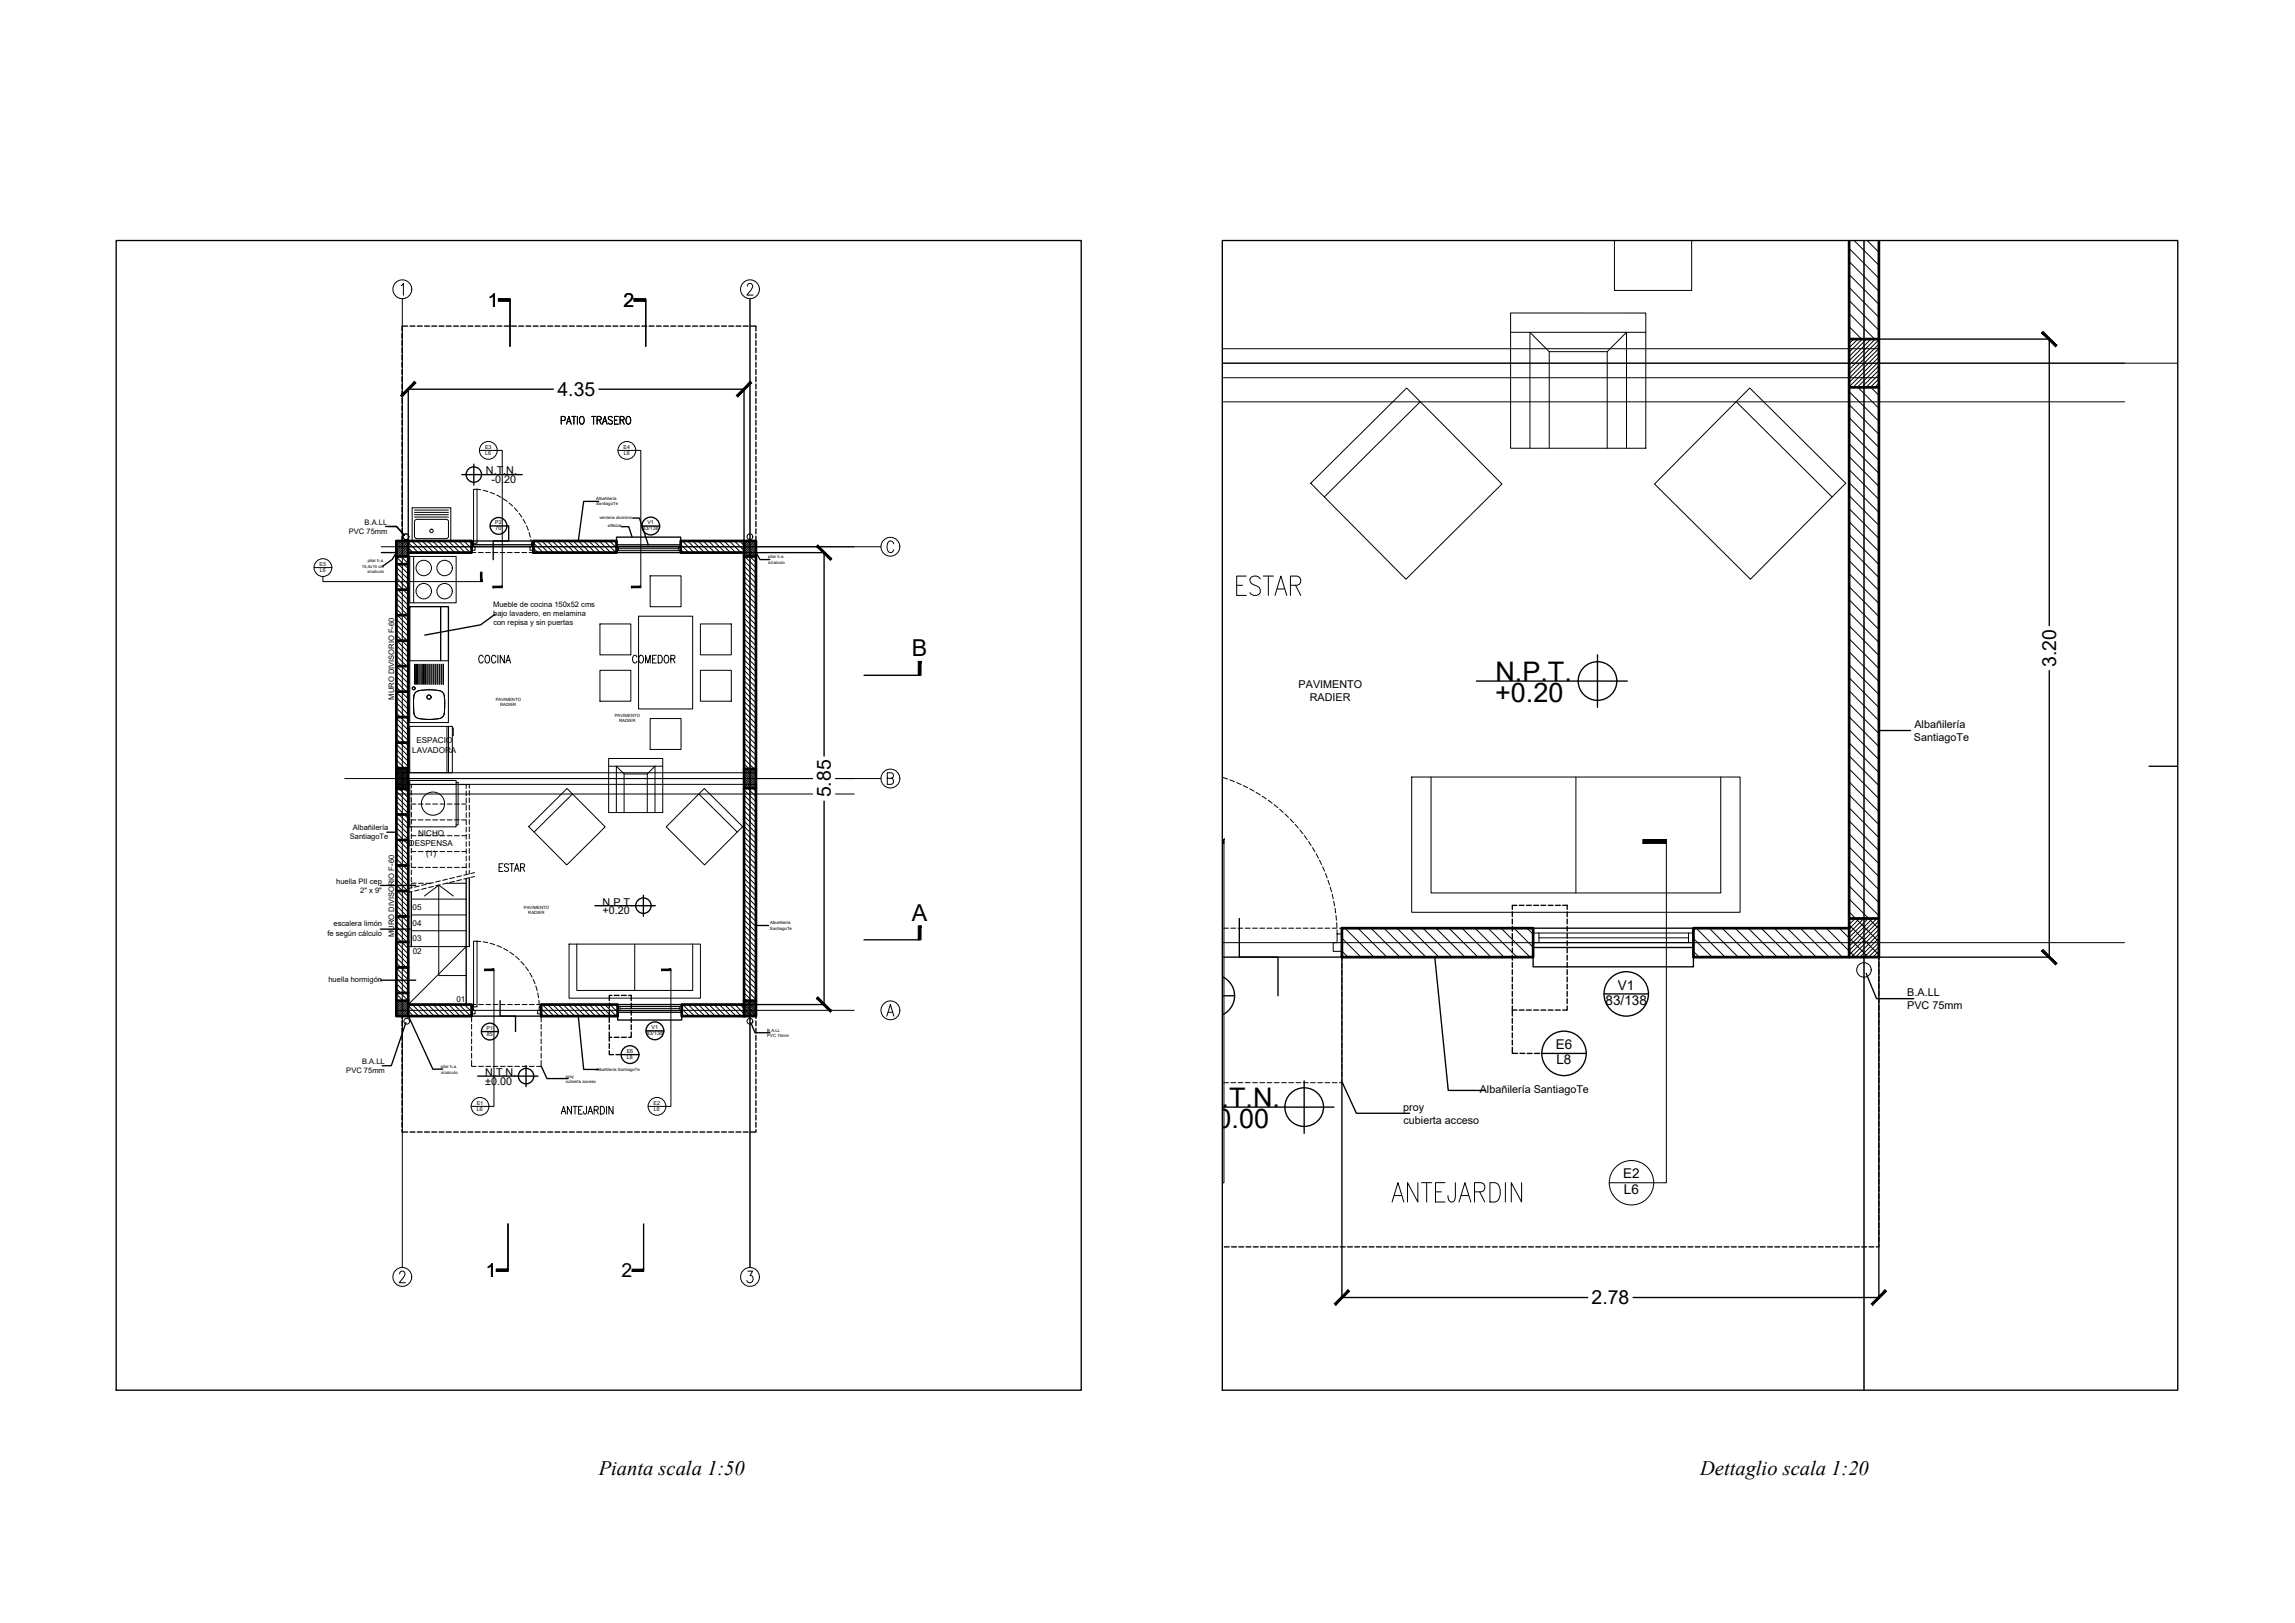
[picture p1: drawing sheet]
<svg xmlns="http://www.w3.org/2000/svg" width="594mm" height="420mm" viewBox="0 0 594 420" stroke-linecap="round" stroke-linejoin="round" font-family="sans-serif">
<defs><g id="words">
<text font-size="9.3" x="359.1" y="312.6">ANTEJARDIN</text>
<text font-size="8.8" x="318.9" y="155.2">ESTAR</text>
<g font-size="7">
<text x="387.1" y="176.2">N.P.T.</text>
<text x="387" y="181.8">+0.20</text>
<text x="311.2" y="286.5">N.T.N.</text>
<text x="311.1" y="292.1">±0.00</text>
</g>
<g font-size="6">
<text x="236" y="169.9">B</text>
<text x="236" y="238.4">A</text>
</g>
<g font-size="5.3">
<text x="155" y="381.9">Pianta scala 1:50</text>
<text x="440.1" y="381.9">Dettaglio scala 1:20</text>
</g>
<g font-size="5">
<text x="126.3" y="79.4">1</text>
<text x="161.4" y="79.4">2</text>
<text x="144.3" y="102.5">4.35</text>
<text x="532.2" y="172.7" transform="rotate(-90 532.2 172.7)">3.20</text>
<text x="215.1" y="206.5" transform="rotate(-90 215.1 206.5)">5.85</text>
<text x="125.7" y="330.6">1</text>
<text x="160.9" y="330.6">2</text>
<text x="412" y="337.7">2.78</text>
</g>
<g font-size="3.5">
<text x="418.8" y="256.2">V1</text>
<text x="415.6" y="260.1">83/138</text>
<text x="402.7" y="271.6">E6</text>
<text x="402.9" y="275.5">L8</text>
<text x="420.2" y="305.1">E2</text>
<text x="420.4" y="309">L6</text>
</g>
<g font-size="2.8">
<text x="125.8" y="122.8">N.T.N.</text>
<text x="127.2" y="125.1">-0.20</text>
<text x="336.2" y="178.2">PAVIMENTO</text>
<text x="339.1" y="181.5">RADIER</text>
<text x="495.4" y="191.8">SantiagoTe</text>
<text x="495.6" y="188.4">Albañilería</text>
<text x="156" y="236.7">+0.20</text>
<text x="156" y="234.4">N.P.T.</text>
<text x="493.7" y="257.8">B.A.LL</text>
<text x="493.7" y="261.2">PVC 75mm</text>
<text x="125.6" y="280.8">±0.00</text>
<text x="125.6" y="278.5">N.T.N.</text>
<text x="363.2" y="287.5">proy</text>
<text x="383" y="283">Albañilería SantiagoTe</text>
<text x="363.3" y="290.9">cubierta acceso</text>
</g>
<g font-size="2.1">
<text x="106.7" y="195">LAVADORA</text>
<text x="107.8" y="192.5">ESPACIO</text>
<text x="105.9" y="219">DESPENSA</text>
<text x="108.2" y="216.4">NICHO</text>
<text x="110.3" y="221.5">(1)</text>
<text x="106.8" y="239.7">04</text>
<text x="106.8" y="235.6">05</text>
<text x="106.8" y="243.7">03</text>
<text x="106.8" y="247">02</text>
<text x="118.1" y="259.5">01</text>
</g>
<g font-size="2">
<text x="94.4" y="135.8">B.A.LL</text>
<text x="90.3" y="138.2">PVC 75mm</text>
<text x="127.6" y="157.1">Mueble de cocina 150x52 cms</text>
<text x="127.7" y="159.4">bajo lavadero, en melamina</text>
<text x="127.7" y="161.8">con repisa y sin puertas</text>
<text x="102" y="181.1" transform="rotate(-90 102 181.1)">MURO DIVISORIO F-60</text>
<text x="91.3" y="214.8">Albañilería</text>
<text x="90.6" y="217.1">SantiagoTe</text>
<text x="87" y="228.7">huella PII cep</text>
<text x="93.3" y="231.1">2&quot; x 9&quot;</text>
<text x="86.3" y="239.8">escalera limón</text>
<text x="84.7" y="242.2">fe según cálculo</text>
<text x="102" y="242.5" transform="rotate(-90 102 242.5)">MURO DIVISORIO F-60</text>
<text x="85" y="254.2">huella hormigón</text>
<text x="93.7" y="275.4">B.A.LL</text>
<text x="89.6" y="277.8">PVC 75mm</text>
</g>
<g font-size="1.4">
<text x="125.5" y="116.2">E3</text>
<text x="125.6" y="117.7">L6</text>
<text x="161.4" y="116.2">E4</text>
<text x="161.5" y="117.7">L6</text>
<text x="128.2" y="135.7">P2</text>
<text x="128.3" y="137.3">70</text>
<text x="166.3" y="137.3">83/138</text>
<text x="167.6" y="135.7">V1</text>
<text x="82.7" y="146.5">E5</text>
<text x="82.8" y="148.1">L6</text>
<text x="125.9" y="266.6">P1</text>
<text x="126" y="268.2">85</text>
<text x="167.4" y="268">83/138</text>
<text x="168.7" y="266.4">V1</text>
<text x="162.2" y="272.6">E6</text>
<text x="162.3" y="274.1">L8</text>
<text x="123.4" y="286">E1</text>
<text x="123.5" y="287.5">L6</text>
<text x="169.2" y="286">E2</text>
<text x="169.3" y="287.5">L6</text>
</g>
<g font-size="1.1">
<text x="154.3" y="130.8">SantiagoTe</text>
<text x="154.4" y="129.4">Albañilería</text>
<text x="155.2" y="134.3">ventana aluminio</text>
<text x="157.4" y="136.5">alfeizar</text>
<text x="93.7" y="146.9">15,4x15 cm</text>
<text x="95.1" y="148.3">s/calculo</text>
<text x="95.2" y="145.6">pilar h.a.</text>
<text x="198.8" y="144.5">pilar h.a.</text>
<text x="198.9" y="145.9">s/calculo</text>
<text x="128.3" y="181.4">PAVIMENTO</text>
<text x="129.5" y="182.8">RADIER</text>
<text x="159.1" y="185.5">PAVIMENTO</text>
<text x="160.3" y="186.8">RADIER</text>
<text x="135.6" y="235.2">PAVIMENTO</text>
<text x="136.8" y="236.6">RADIER</text>
<text x="199.4" y="239.3">Albañilería</text>
<text x="199.3" y="240.6">SantiagoTe</text>
<text x="198.6" y="268.4">PVC 75mm</text>
<text x="198.6" y="267.1">B.A.LL</text>
<text x="114.1" y="276.6">pilar h.a.</text>
<text x="114.2" y="277.9">s/calculo</text>
<text x="146.4" y="278.9">proy</text>
<text x="146.5" y="280.3">cubierta acceso</text>
<text x="154.4" y="277.1">Albañilería SantiagoTe</text>
</g>
</g></defs>
<!-- layer: A-ANNO-SYMB -->
<g fill="none" stroke="#000" stroke-width=".26">
<path d="M104.1 77.3v250.8M194.1 77.3v250.8M482.5 62.3v297.6M316.4 94h247.3M316.4 97.8h170M316.4 90.3h170M316.4 104h233.6M98.7 141.5h129.3M89.3 201.6h138.7M102.6 203.1h93.1M102.6 205.6h118.5M102.6 200h93.1"/>
<path d="M316.4 244h233.6M102.6 261.6h118.5"/>
<circle cx="104.1" cy="74.9" r="2.44"/>
<circle cx="194.1" cy="74.9" r="2.44"/>
<circle cx="230.5" cy="141.5" r="2.44"/>
<circle cx="230.5" cy="201.5" r="2.44"/>
<circle cx="230.5" cy="261.6" r="2.44"/>
<circle cx="104.1" cy="330.6" r="2.44"/>
<circle cx="194.1" cy="330.6" r="2.44"/>
</g>
<!-- layer: A-WALL-FULL -->
<g fill="none" stroke="#000" stroke-width=".35">
<path d="M478.7 62.3v185.5h7.7v-185.5M478.7 87.8h7.7M478.7 100.3h7.7M102.6 140.1h3.1v123h-3.1zM102.6 146.1h3.1M102.6 159.3h3.1M102.6 152.6h3.1M102.6 144.1h3.1M105.7 140.1h16.4v2.9h-16.4M138.1 140.1h21.5v2.9h-21.5zM192.6 140.1h3.1v123h-3.1zM192.6 140.1h-16.4v2.9h16.4"/>
<path d="M192.6 144.1h3.1M102.6 179.1h3.1M102.6 172.4h3.1M102.6 165.9h3.1M102.6 198.9h3.1M102.6 192.2h3.1M102.6 185.7h3.1M192.6 199.1h3.1M102.6 204.3h3.1M102.6 210.9h3.1M102.6 217.4h3.1M192.6 204.1h3.1"/>
<path d="M102.6 224.1h3.1M102.6 230.7h3.1M102.6 237.3h3.1M478.7 237.8h7.7M102.6 257.1h3.1M102.6 243.9h3.1M102.6 250.5h3.1M102.6 259.1h3.1M192.6 259.1h3.1M347.4 240.3h49.5v7.5h-49.5zM478.7 240.3h-40.3v7.5h40.3M105.7 260.1h16.4v3h-16.4"/>
<path d="M140.1 260.1h19.8v3h-19.8zM192.6 260.1h-16.1v3h16.1"/>
</g>
<!-- layer: A-WALL-FULL-EXTR -->
<path d="M98.7 143h3.9" fill="none" stroke="#000" stroke-width=".35"/>
<!-- layer: A-FURN -->
<g fill="none" stroke="#000" stroke-width=".26">
<path d="M417.9 62.3v12.9h20v-12.9M367.7 104l-24.9 24.7M449.4 104l24.9 24.7M452.9 100.4l24.9 24.7-24.7 24.8-24.8-24.6zM106.7 139.9v-8.4l9.9-.1 .1 8.5M106.7 139.9h10M107.3 132.6h8.8M107.3 132.1h8.8M107.3 133.2h8.8M107.3 133.9h8.8M107.3 138.8l.2 .5 .4 .1h7.6l.4-.1 .2-.5M107.9 134.5h7.6"/>
<path d="M107.9 134.4l-.4 .2-.2 .4v3.8M115.5 134.4l.4 .2 .2 .4v3.8M339.3 125.1l24.8-24.7 24.7 24.9-24.9 24.6zM106.1 144.1h12v12h-12zM107.1 144.1v12M165.3 159.5h14v24h-14zM168.3 149.1h8v8h-8zM106.1 171.1h10v16h-10zM107.4 172v5.2v-5.2M107.7 179.1a10.5 10.5 0 0 1 6.8 0 4.8 4.8 0 0 1 .6 3.4v1.1a2.03 2.03 0 0 1-2.4 2.6h-1.1a8.8 8.8 0 0 1-3.9-.5 3.1 3.1 0 0 1-.6-2.6l-.1-1.1a4.2 4.2 0 0 1 .7-2.9zM107.9 172v5.2v-5.2M108.5 172v5.2"/>
<path d="M109 172v5.2M109.5 172v5.2v-5.2M110 172v5.2v-5.2M110.6 172v5.2M111.1 172v5.2M111.6 172v5.2M112.1 172v5.2M112.6 172v5.2M113.2 172v5.2M113.7 172v5.2M114.2 172v5.2M114.7 172v5.2v-5.2"/>
<path d="M155.3 173.5h8v8h-8zM155.3 161.5h8v8h-8zM181.3 173.5h8v8h-8zM181.3 161.5h8v8h-8zM106.1 188h11v12h-11zM115.7 188v12M116.1 188v12M117.1 188.4h.2v2h-.2M168.3 186h8v8h-8zM106.1 202h12v12.1h-12zM118.1 202.5h.5v11.1h-.5M136.8 214l10-9.9 9.9 10-10 9.8z"/>
<path d="M148.2 205.5l-9.9 9.9M180.9 205.5l9.9 9.9M182.3 204.1l9.9 9.9-9.8 9.9-9.9-9.8zM365.4 201.2h85v35h-85zM370.4 201.2v30h75v-30M407.9 201.2v30M147.3 244.4h34v14h-34zM149.3 244.4v12h30v-12M164.3 244.4v12"/>
<circle cx="105.1" cy="139" r=".75"/>
<circle cx="111.7" cy="137.4" r=".45"/>
<circle cx="194.1" cy="139" r=".75"/>
<circle cx="109.7" cy="153" r="2"/>
<circle cx="109.7" cy="147" r="2"/>
<circle cx="115.1" cy="153" r="2"/>
<circle cx="115.1" cy="147" r="2"/>
<circle cx="107.1" cy="178.2" r=".38"/>
<circle cx="111" cy="180.5" r=".55"/>
<circle cx="112.1" cy="208" r="3"/>
<circle cx="482.5" cy="251.1" r="1.88"/>
<circle cx="105.3" cy="264.4" r=".75"/>
<circle cx="194.1" cy="264.4" r=".75"/>
</g>
<!-- layer: A-FLOR-OVHD -->
<g fill="none" stroke="#000" stroke-width=".26">
<path d="M122.1 143h1.1M123.8 143h1.3M125.7 143h1.3M127.6 143h1.2M129.5 143h1.2M131.3 143h1.3M133.2 143h1.3M135.1 143h1.2M137 143h1.1M105.7 203.1h15.8v.9M106.5 216.3h1.1M106.5 212.3h1.1"/>
<path d="M106.5 208.2h1.1M106.5 203.1v.9M106.5 204.6v1.2M106.5 206.5v1.2M106.5 208.3v1.3M106.5 210.2v1.3M106.5 212.1v1.3M106.5 214v1.2M106.5 215.9v1.2M106.5 217.7v1.3M106.5 219.6v1.2M108.3 216.3h1.2"/>
<path d="M108.3 212.3h1.2M108.3 208.2h1.2M110.1 216.3h1.3M110.1 212.3h1.3M110.1 208.2h1.3M112 216.3h1.3M112 212.3h1.3M112 208.2h1.3M113.9 216.3h1.2M113.9 212.3h1.2M113.9 208.2h1.2M115.8 216.3h1.2"/>
<path d="M115.8 212.3h1.2M115.8 208.2h1.2M117.6 216.3h1.3M117.6 212.3h1.3M117.6 208.2h1.3M119.5 212.3h1.2v1.2M119.5 216.3h1.2M119.5 208.2h1.2M120.7 203.1v1M120.7 204.8v1.2M120.7 206.6v1.3M120.7 208.5v1.3"/>
<path d="M120.7 210.4v1.2M120.7 214.1v1.3M120.7 216v1.3M120.7 217.9v1.2M120.7 219.8v1.2M121.5 204.7v1.2M121.5 206.5v1.3M121.5 208.4v1.3M121.5 210.3v1.2M121.5 212.2v1.2M121.5 214v1.3M121.5 215.9v1.3"/>
<path d="M121.5 217.8v1.2M121.5 219.7v1.2M106.5 228.7h1.2M106.5 224.6h1.1M106.5 220.5h1.1M106.5 221.5v1.2M106.5 223.4v1.2M106.5 225.2v1.3M106.5 227.1v1.2M106.5 229v.9M106.7 230.8l-1 .2M106.7 229.8l-1 .2"/>
<path d="M108.3 224.6h1.2M108.3 220.5h1.2M108.3 228.7h1.3M108.5 230.4l-1.2 .3M108.5 229.4l-1.2 .3M110.1 224.6h1.3M110.1 220.5h1.3M110.2 228.7h1.3M110.3 229.9l-1.2 .3M110.3 228.9l-1.2 .3M112 224.6h1.3M112 220.5h1.3"/>
<path d="M112.2 229.5l-1.3 .3M112.2 228.5l-1.3 .3M113.9 224.6h1.2M113.9 220.5h1.2M114 229l-1.2 .3M114 228l-1.2 .3M115.8 224.6h1.2M115.8 220.5h1.2M115.8 228.6l-1.2 .3M115.8 227.6l-1.2 .3M117.6 228.2l-1.2 .3M117.6 227.2l-1.2 .3"/>
<path d="M117.6 224.6h1.3M117.6 220.5h1.3M119.5 227.7l-1.3 .3M119.5 226.7l-1.3 .3M119.5 224.6h1.2M119.5 220.5h1.2M120.7 221.6v1.3M120.7 223.5v1.3M120.7 225.4v1M121.3 227.3l-1.2 .3M121.3 226.3l-1.2 .3M121.5 221.5v1.3"/>
<path d="M121.5 223.4v1.3M121.5 225.3v.9M122.8 226.9l-.9 .2M122.8 225.9l-.9 .2M316.7 240.3h1.3M318.6 240.3h1.3M320.5 240.3h1.2M322.4 240.3h1.2M324.2 240.3h1.3M326.1 240.3h1.3M328 240.3h1.2M329.9 240.3h1.2"/>
<path d="M331.7 240.3h1.3M333.6 240.3h1.3M335.5 240.3h1.2M337.4 240.3h1.2M339.2 240.3h1.3M341.1 240.3h1.3M343 240.3h1.2M344.9 240.3h1.2M346.7 240.3h.7M347.4 247.8v.9M347.4 249.3v1.3M347.4 251.2v1.3"/>
<path d="M347.4 253.1v1.2M347.4 255v1.2M347.4 256.9v1.2M347.4 258.7v1.3M122.1 274.6v1.5h1.2M122.1 260.1h1.2M122.1 263.1v1.5M122.1 265.2v1.2M122.1 267.1v1.2M122.1 268.9v1.3M122.1 270.8v1.3M122.1 272.7v1.2"/>
<path d="M123.9 260.1h1.2M123.9 276.1h1.2M125.8 260.1h1.2M125.8 276.1h1.2M127.6 260.1h1.3M127.6 276.1h1.3M129.5 260.1h1.3M129.5 276.1h1.3M131.4 260.1h1.2M131.4 276.1h1.2M133.3 260.1h1.2M133.3 276.1h1.2"/>
<path d="M135.1 260.1h1.3M135.1 276.1h1.3M137 260.1h1.3M137 276.1h1.3M138.9 260.1h1.2M140.1 274.6v1.5h-1.2M140.1 263.1v1.5M140.1 265.2v1.2M140.1 267.1v1.2M140.1 268.9v1.3M140.1 270.8v1.3M140.1 272.7v1.2"/>
<path d="M347.4 279.4v.9h-.7M347.4 260.6v1.2M347.4 262.5v1.2M347.4 264.3v1.3M347.4 266.2v1.3M347.4 268.1v1.2M347.4 270v1.2M347.4 271.8v1.3M347.4 273.7v1.3M347.4 275.6v1.3M347.4 277.5v1.2M316.7 280.3h1.3"/>
<path d="M318.6 280.3h1.3M320.5 280.3h1.2M322.4 280.3h1.2M324.2 280.3h1.3M326.1 280.3h1.3M328 280.3h1.2M329.9 280.3h1.2M331.7 280.3h1.3M333.6 280.3h1.3M335.5 280.3h1.2M337.4 280.3h1.2M339.2 280.3h1.3"/>
<path d="M341.1 280.3h1.3M343 280.3h1.2M344.9 280.3h1.2"/>
</g>
<!-- layer: A-FLOR-LEVL -->
<g fill="none" stroke="#000" stroke-width=".35">
<path d="M104.1 84.4v1.3v-1.3h1.4M104.1 86.3v1.2M104.1 88.2v1.2M104.1 90v1.3M104.1 91.9v1.3M104.1 93.8v1.2M104.1 95.7v1.2M104.1 97.6v1.2M104.1 99.4v1.3M106.2 84.4h1.2M108 84.4h1.3M109.9 84.4h1.3"/>
<path d="M111.8 84.4h1.2M113.7 84.4h1.2M115.5 84.4h1.3M117.4 84.4h1.3M119.3 84.4h1.2M121.2 84.4h1.2M123 84.4h1.3M124.9 84.4h1.3M126.8 84.4h1.2M128.7 84.4h1.2M130.5 84.4h1.3M132.4 84.4h1.3"/>
<path d="M134.3 84.4h1.2M136.2 84.4h1.2M138 84.4h1.3M139.9 84.4h1.3M141.8 84.4h1.2M143.7 84.4h1.2M145.5 84.4h1.3M147.4 84.4h1.3M149.3 84.4h1.2M151.2 84.4h1.2M153 84.4h1.3M154.9 84.4h1.3"/>
<path d="M156.8 84.4h1.2M158.7 84.4h1.2M160.5 84.4h1.3M162.4 84.4h1.3M164.3 84.4h1.2M166.2 84.4h1.2M168 84.4h1.3M169.9 84.4h1.3M171.8 84.4h1.2M173.7 84.4h1.2M175.5 84.4h1.3M177.4 84.4h1.3"/>
<path d="M179.3 84.4h1.2M181.2 84.4h1.2M183 84.4h1.3M184.9 84.4h1.3M186.8 84.4h1.2M188.7 84.4h1.2M190.5 84.4h1.3M192.4 84.4h1.3M194.3 84.4h1.4v1.3M195.7 86.3v1.2M195.7 88.2v1.2M195.7 90v1.3"/>
<path d="M195.7 91.9v1.3M195.7 93.8v1.2M195.7 95.7v1.2M195.7 97.6v1.2M195.7 99.4v1.3M104.1 101.3v1.2M104.1 103.2v1.2M104.1 105v1.3M104.1 106.9v1.3M104.1 108.8v1.2M104.1 110.7v1.2M104.1 112.5v1.3"/>
<path d="M104.1 114.4v1.3M104.1 116.3v1.3M104.1 118.2v1.2M195.7 101.3v1.2M195.7 103.2v1.2M195.7 105v1.3M195.7 106.9v1.3M195.7 108.8v1.2M195.7 110.7v1.2M195.7 112.5v1.3M195.7 114.4v1.3M195.7 116.3v1.3"/>
<path d="M195.7 118.2v1.2M104.1 120.1v1.2M104.1 121.9v1.3M104.1 123.8v1.2M104.1 125.7v1.2M104.1 127.5v1.3M104.1 129.4v1.3M104.1 131.3v1.2M104.1 133.2v1.2M104.1 135v1.3M104.1 136.9v1.3M104.1 138.8v1.3"/>
<path d="M195.7 120.1v1.2M195.7 121.9v1.3M195.7 123.8v1.2M195.7 125.7v1.2M195.7 127.5v1.3M195.7 129.4v1.3M195.7 131.3v1.2M195.7 133.2v1.2M195.7 135v1.3M195.7 136.9v1.3M195.7 138.8v1.3M102.5 140.1v2.9"/>
<path d="M114.1 157v14.1M122.1 140.1h16M122.1 141h16M159.6 140.1v-1.1h16.6v1.1M159.6 143h16.6M159.6 141h16.6M106.1 171.1v-14.1h10v14.1M106.5 230.9v14.2M120.7 227.4v32.7M121.5 227.2v17.9M316.4 247.8h31M396.9 247.8v2.5h41.5v-2.5"/>
<path d="M396.9 240.3h41.5M396.9 245.3h41.5M486.4 247.8v.6M486.4 249v1.3M486.4 250.9v1.3M486.4 252.8v1.2M486.4 254.7v1.2M486.4 256.5v1.3M486.4 258.4v1.3M102.5 260.1v3M104.1 263.1v.6M104.1 264.3v1.3"/>
<path d="M104.1 266.2v1.2M104.1 268.1v1.2M104.1 269.9v1.3M104.1 271.8v1.3M104.1 273.7v1.2M104.1 275.6v1.2M104.1 277.4v1.3M104.1 279.3v1.3M122.1 263.1h18M159.9 263.1v1h16.6v-1M159.9 260.1h16.6M159.9 262.1h16.6"/>
<path d="M195.7 263.1v.6M195.7 264.3v1.3M195.7 266.2v1.2M195.7 268.1v1.2M195.7 269.9v1.3M195.7 271.8v1.3M195.7 273.7v1.2M195.7 275.6v1.2M195.7 277.4v1.3M195.7 279.3v1.3M486.4 260.3v1.2M486.4 262.2v1.2"/>
<path d="M486.4 264v1.3M486.4 265.9v1.3M486.4 267.8v1.2M486.4 269.7v1.2M486.4 271.5v1.3M486.4 273.4v1.3M486.4 275.3v1.2M486.4 277.2v1.2M486.4 279v1.3M104.1 293.1v-.7v.7h1.4M104.1 281.2v1.2M104.1 283.1v1.2"/>
<path d="M104.1 284.9v1.3M104.1 286.8v1.3M104.1 288.7v1.2M104.1 290.6v1.2M106.2 293.1h1.2M108 293.1h1.3M109.9 293.1h1.3M111.8 293.1h1.2M113.7 293.1h1.2M115.5 293.1h1.3M117.4 293.1h1.3M119.3 293.1h1.2"/>
<path d="M121.2 293.1h1.2M123 293.1h1.3M124.9 293.1h1.3M126.8 293.1h1.2M128.7 293.1h1.2M130.5 293.1h1.3M132.4 293.1h1.3M134.3 293.1h1.2M136.2 293.1h1.2M138 293.1h1.3M139.9 293.1h1.3M141.8 293.1h1.2"/>
<path d="M143.7 293.1h1.2M145.5 293.1h1.3M147.4 293.1h1.3M149.3 293.1h1.2M151.2 293.1h1.2M153 293.1h1.3M154.9 293.1h1.3M156.8 293.1h1.2M158.7 293.1h1.2M160.5 293.1h1.3M162.4 293.1h1.3M164.3 293.1h1.2"/>
<path d="M166.2 293.1h1.2M168 293.1h1.3M169.9 293.1h1.3M171.8 293.1h1.2M173.7 293.1h1.2M175.5 293.1h1.3M177.4 293.1h1.3M179.3 293.1h1.2M181.2 293.1h1.2M183 293.1h1.3M184.9 293.1h1.3M186.8 293.1h1.2"/>
<path d="M188.7 293.1h1.2M190.5 293.1h1.3M192.4 293.1h1.3M195.7 292.4v.7h-1.4M195.7 281.2v1.2M195.7 283.1v1.2M195.7 284.9v1.3M195.7 286.8v1.3M195.7 288.7v1.2M195.7 290.6v1.2M486.4 280.9v1.3M486.4 282.8v1.2"/>
<path d="M486.4 284.7v1.2M486.4 286.5v1.3M486.4 288.4v1.3M486.4 290.3v1.2M486.4 292.2v1.2M486.4 294v1.3M486.4 295.9v1.3M486.4 297.8v1.2M486.4 299.7v1.2M486.4 301.5v1.3M486.4 303.4v1.3M486.4 305.3v1.2"/>
<path d="M486.4 307.2v1.2M486.4 309v1.3M486.4 310.9v1.3M486.4 312.8v1.2M486.4 314.7v1.2M486.4 316.5v1.3M486.4 318.4v1.3M316.9 322.8h1.3M318.8 322.8h1.3M320.7 322.8h1.2M322.6 322.8h1.2M324.4 322.8h1.3"/>
<path d="M326.3 322.8h1.3M328.2 322.8h1.2M330.1 322.8h1.2M331.9 322.8h1.3M333.8 322.8h1.3M335.7 322.8h1.2M337.6 322.8h1.2M339.4 322.8h1.3M341.3 322.8h1.3M343.2 322.8h1.2M345.1 322.8h1.2M346.9 322.8h1.3"/>
<path d="M348.8 322.8h1.3M350.7 322.8h1.2M352.6 322.8h1.2M354.4 322.8h1.3M356.3 322.8h1.3M358.2 322.8h1.2M360.1 322.8h1.2M361.9 322.8h1.3M363.8 322.8h1.3M365.7 322.8h1.2M367.6 322.8h1.2M369.4 322.8h1.3"/>
<path d="M371.3 322.8h1.3M373.2 322.8h1.2M375.1 322.8h1.2M376.9 322.8h1.3M378.8 322.8h1.3M380.7 322.8h1.2M382.6 322.8h1.2M384.4 322.8h1.3M386.3 322.8h1.3M388.2 322.8h1.2M390.1 322.8h1.2M391.9 322.8h1.3"/>
<path d="M393.8 322.8h1.3M395.7 322.8h1.2M397.6 322.8h1.2M399.4 322.8h1.3M401.3 322.8h1.3M403.2 322.8h1.2M405.1 322.8h1.2M406.9 322.8h1.3M408.8 322.8h1.3M410.7 322.8h1.2M412.6 322.8h1.2M414.4 322.8h1.3"/>
<path d="M416.3 322.8h1.3M418.2 322.8h1.2M420.1 322.8h1.2M421.9 322.8h1.3M423.8 322.8h1.3M425.7 322.8h1.2M427.6 322.8h1.2M429.4 322.8h1.3M431.3 322.8h1.3M433.2 322.8h1.2M435.1 322.8h1.2M436.9 322.8h1.3"/>
<path d="M438.8 322.8h1.3M440.7 322.8h1.2M442.6 322.8h1.2M444.4 322.8h1.3M446.3 322.8h1.3M448.2 322.8h1.2M450.1 322.8h1.2M451.9 322.8h1.3M453.8 322.8h1.3M455.7 322.8h1.2M457.6 322.8h1.2M459.4 322.8h1.3"/>
<path d="M461.3 322.8h1.3M463.2 322.8h1.2M465.1 322.8h1.2M466.9 322.8h1.3M468.8 322.8h1.3M470.7 322.8h1.2M472.6 322.8h1.2M474.4 322.8h1.3M476.3 322.8h1.3M478.2 322.8h1.2M480.1 322.8h1.2M481.9 322.8h1.3"/>
<path d="M483.8 322.8h1.3M486.4 322.2v.6h-.7M486.4 320.3v1.2"/>
</g>
<!-- layer: A-ANNO-TEXT -->
<g fill="none" stroke="#000" stroke-width=".26">
<path d="M103.9 74l.5-.6v3M193.4 74.1l.2-.4 .3-.3h.5l.3 .3a1.08 1.08 0 0 1-.2 1.3l-1.2 1.4h1.6M145.3 108.9l.9-.1 .1-.3-.1-.6-.9-.1v2M146.6 109.8l.7-2 .6 2M146.9 109.1h.7M148 107.8h1.1M148.6 107.8v2M149.5 107.8v2M150.3 107.9l.2-.1a1.03 1.03 0 0 1 .7 1 1.03 1.03 0 0 1-.7 1 1.32 1.32 0 0 1-.2-1.9zM153.1 107.8h1.1M153.7 107.8v2M154.6 108.8l.9-.1 .1-.3-.1-.5-.9-.1v2"/>
<path d="M155.1 108.8l.5 1M155.9 109.8l.7-2 .6 2M156.2 109.1h.7M158.5 108.1a.53 .53 0 0 0-.6-.3 .53 .53 0 0 0-.4 .7l.9 .4 .1 .6a.62 .62 0 0 1-1 0M159.1 108.8h.6M160.1 107.8h-1v2h1M160.5 108.8l.9-.1 .2-.3-.2-.5-.9-.1v2M161 108.8l.6 1M162.3 107.9l.2-.1a1.03 1.03 0 0 1 .8 1 1.03 1.03 0 0 1-.8 1 1.33 1.33 0 0 1-.2-1.9zM231.3 140.8a.81 .81 0 0 0-.8-.8 .81 .81 0 0 0-.8 .8l-.1 .4a1.31 1.31 0 0 0 1.2 1.8l.5-.7M125.1 170.1a.59 .59 0 0 0-.7-.5 .59 .59 0 0 0-.5 .8v.5a.59 .59 0 0 0 .5 .7 .59 .59 0 0 0 .7-.4M125.8 169.7l.2-.1a1.09 1.09 0 0 1 .8 .8 1.09 1.09 0 0 1-.3 1.1l-.2 .1a1.08 1.08 0 0 1-.8-.8 1.08 1.08 0 0 1 .3-1.1z"/>
<path d="M128.4 170.1a.59 .59 0 0 0-.8-.5 .59 .59 0 0 0-.4 .8v.5a.59 .59 0 0 0 .4 .7 .59 .59 0 0 0 .8-.4M128.9 169.6v2M130.6 169.6v2l-1.1-2v2M130.9 171.6l.7-2 .6 2M131.2 171h.7M164.9 170.1a.59 .59 0 0 0-.7-.5 .59 .59 0 0 0-.5 .8v.5a.59 .59 0 0 0 .5 .7 .59 .59 0 0 0 .7-.4M165.6 169.7l.2-.1a1.03 1.03 0 0 1 .8 1 1.03 1.03 0 0 1-.8 1 1.34 1.34 0 0 1-.2-1.9zM167.1 171.6v-2l.6 2 .6-2v2M168.9 170.6h.6M169.9 169.6h-1v2h1M170.4 169.6a1.07 1.07 0 0 1 1.1 .7 1.07 1.07 0 0 1-.4 1.2l-.7 .1zM172.2 169.7l.2-.1a1.03 1.03 0 0 1 .7 1 1.03 1.03 0 0 1-.7 1 1.34 1.34 0 0 1-.2-1.9z"/>
<path d="M173.6 170.6l1-.1 .1-.3-.1-.5-1-.1v2M174.2 170.6l.5 1M229.7 201.5h1a.73 .73 0 0 0 .6-.7 .73 .73 0 0 0-.6-.8h-1v3.1h1a.82 .82 0 0 0 .6-.8 .82 .82 0 0 0-.6-.8M129.2 224.6h.6M130.2 223.6h-1v2h1M131.6 223.9a.53 .53 0 0 0-.7-.3 .53 .53 0 0 0-.3 .7l.9 .4 .1 .6a.61 .61 0 0 1-1 0M131.9 223.6h1.1M132.5 223.6v2M133.1 225.6l.7-2 .6 2M133.4 224.9h.7M134.8 224.6l.9-.1 .1-.3-.1-.5-.9-.1v2M135.3 224.6l.5 1"/>
<path d="M229.6 263.1l.9-3 .9 3M229.9 262.1h1.2M145.3 288.4l.6-2 .6 2M145.5 287.7h.8M147.9 286.4v2l-1-2v2M148.3 286.4h1.1M148.9 286.4v2M149.8 287.4h.6M150.8 286.4h-1v2h1M151.8 286.4l-.1 1.9h-.5l-.1-.6M152.2 288.4l.6-2 .6 2M152.4 287.7h.8"/>
<path d="M153.8 287.4l.9-.1 .2-.3-.2-.5-.9-.1v2M154.3 287.4l.6 1M155.4 286.4a1.07 1.07 0 0 1 1.1 .7 1.07 1.07 0 0 1-.3 1.2l-.8 .1zM157 286.4v2M158.7 286.4v2l-1.1-2v2M103.4 329.8l.2-.4 .3-.3h.5l.3 .3a1.1 1.1 0 0 1-.2 1.2l-1.2 1.5h1.6M193.6 329.1h1.2l-.7 1.1a.89 .89 0 0 1 .8 1.4 .89 .89 0 0 1-1.6-.1"/>
</g>
<!-- layer: A-ANNO-NOTE -->
<g fill="none" stroke="#000" stroke-width=".35">
<path d="M132 77.6v12M167.1 77.6v12M119.6 122.9h15.6M122.6 120.2v5.4M126.9 136.1h4.3M131.7 136.1v4h-4v4.8M166.1 136.2h4.6M223.7 174.8h14.4M382.2 176.3h39M413.5 169.5v13.6M556.3 198.4h7.4M154 234.5h15.6"/>
<path d="M166.5 231.7v5.5M320.8 237.8v10h10v10M391.5 236v1.3M391.5 237.9v1.3M391.5 239.8v1.2M392.6 234.4h-1.1v1M393.3 234.4h1.2M395.1 234.4h1.3M397 234.4h1.3M398.9 234.4h1.2M400.8 234.4h1.2M402.6 234.4h1.3"/>
<path d="M404.5 234.4h1.2v1M405.7 236v1.3M405.7 237.9v1.3M405.7 239.8v1.2M129.5 259.1v4h4v4M157.7 259.7v1.2M158.4 257.7h-.7v1.4M159 257.7h1.2M160.9 257.7h1.2M162.7 257.7h.7v1.4M163.4 259.7v1.2M223.7 243.3h14.4"/>
<path d="M316.4 252.8a5.4 5.4 0 0 1 3.2 5 5.4 5.4 0 0 1-3.2 4.9M316.4 257.8h3.2M391.5 241.7v1.2M391.5 243.5v1.3M391.5 245.4v1.3M391.5 247.3v1.3M391.5 249.2v1.2M391.5 251.1v1.2M391.5 252.9v1.3M391.5 254.8v1.2M391.5 256.7v1.2M391.5 258.6v1.2"/>
<path d="M405.7 241.7v1.2M405.7 243.5v1.3M405.7 245.4v1.3M405.7 247.3v1.3M405.7 249.2v1.2M405.7 251.1v1.2M405.7 252.9v1.3M405.7 254.8v1.2M405.7 256.7v1.2M405.7 258.6v1.2M415.2 257.3h11.5M123.6 278.6h15.7"/>
<path d="M124.6 267.1h4.4M136.2 275.9v5.4M157.7 267.2v1.3h.7M157.7 261.5v1.3M157.7 263.4v1.3M157.7 265.3v1.2M159 268.5h1.2M160.8 273h4.6M160.9 268.5h1.2M163.4 267.2v1.3h-.7M163.4 261.5v1.3M163.4 263.4v1.3"/>
<path d="M163.4 265.3v1.2M167.2 266.9h4.6M337.6 279.8v13.6M391.5 260.4v1.1h1.1M393.3 261.5h1.2M395.1 261.5h1.3M397 261.5h1.3M398.9 261.5h1.2M399.1 272.7h11.5M400.8 261.5h1.2M402.6 261.5h1.3M405.7 260.4v1.1h-1.2"/>
<path d="M316.4 286.6h28.9M131.5 316.9v12M166.6 316.9v12"/>
<circle cx="122.7" cy="122.9" r="2"/>
<circle cx="129" cy="136.1" r="2.18"/>
<circle cx="168.4" cy="136.2" r="2.3"/>
<circle cx="413.5" cy="176.3" r="5"/>
<circle cx="166.6" cy="234.5" r="2"/>
<circle cx="421" cy="257.3" r="5.8"/>
<circle cx="126.8" cy="267" r="2.18"/>
<circle cx="136.2" cy="278.6" r="2"/>
<circle cx="163.1" cy="273" r="2.3"/>
<circle cx="169.5" cy="266.9" r="2.3"/>
<circle cx="404.9" cy="272.7" r="5.8"/>
<circle cx="337.6" cy="286.6" r="5"/>
</g>
<g fill="#000" stroke="#000" stroke-width=".26">
<path d="M129 77.3h3v.6zM129 77.3v.6h3z"/>
<path d="M129 77.3h3v.6zM129 77.3v.6h3z"/>
<path d="M164.1 77.3h3v.6zM164.1 77.3v.6h3z"/>
<path d="M164.1 77.3h3v.6zM164.1 77.3v.6h3z"/>
<path d="M238.4 171.2v3.6h-.7zM237.7 171.2v3.6l.7-3.6z"/>
<path d="M238.4 239.7v3.6h-.7zM237.7 239.7v3.6l.7-3.6z"/>
<path d="M128.5 329.2h3v-.6zM128.5 328.6h3l-3 .6z"/>
<path d="M128.5 329.2h3v-.6zM128.5 328.6h3l-3 .6z"/>
<path d="M163.6 329.2h3v-.6zM163.6 328.6h3l-3 .6z"/>
</g>
<!-- layer: 0 -->
<g fill="none" stroke="#000" stroke-width=".35">
<path d="M99.8 136.3h2.8l2 2.2M100.6 136.3h2l2 2.2M104.6 138.5h.1M154.9 129.8h-3.8l-1.4 10.2M160.9 136.3h1.9l.8 2.7M163.8 134.1h1.7l2.3 6.9M102.6 143l-1.1 1.8-2.5 1.8M128.2 159l-3.8 2.8-14.5 2.6M195.7 143.1l1 1.8h2.6M486.7 189.1h.1M486.7 189.1h7.8M100.1 215.4h2.5"/>
<path d="M98.5 229.2h9.1M195.8 239.6h3.2M98.5 253.7h9.1M106.2 240.5h-7.7M371.4 247.8h.1M371.4 247.8l3.5 34.5h9.6M483.1 252l2.7 6.5h9.6M105.1 264.7l-3.8 11.2h-2.4M105.7 263.1h.1M105.7 263.1l6.4 13.7h2.5M140.1 276.1l1.5 3.1h5.5M149.7 263.1l1.4 13.8h3.8"/>
<path d="M157.7 272v1h1.1M157.7 268.5v1M157.7 270.2v1.2M159.5 273h1.1M194.4 264.7l1 2.6 3.9 .1M391.5 271.1v1.6h1.3M391.5 261.5v1.5M391.5 263.7v1.2M391.5 265.5v1.3M391.5 267.4v1.3M391.5 269.3v1.2M393.5 272.7h1.2"/>
<path d="M395.3 272.7h1.3M397.2 272.7h1.4M347.5 280.3h.1M347.5 280.3l3.6 7.9h13.8"/>
</g>
<!-- layer: A-WALL-PATT -->
<g fill="none" stroke="#000" stroke-width=".26">
<path d="M478.7 77.8l7.7 7.7M478.7 74.4l7.7 7.7M478.7 71.1l7.7 7.7M478.7 67.7l7.7 7.7M478.7 64.3l7.7 7.7M480 62.3l6.4 6.4M483.3 62.3l3.1 3M478.7 84.5l3.2 3.3M478.7 81.2l6.6 6.6M478.7 87.8h.1M479.8 87.8l-1.1 1.1M480.9 87.8l-2.2 2.2"/>
<path d="M482.1 87.8l-3.4 3.4M483.2 87.8l-4.5 4.5M484.3 87.8l-5.6 5.6M485.4 87.8l-6.7 6.7M486.4 88l-7.7 7.7M486.4 89.1l-7.7 7.7M486.4 90.2l-7.7 7.7M486.4 91.3l-7.7 7.7M486.4 92.4l-7.7 7.8M486.4 93.6l-6.7 6.7M486.4 94.7l-5.6 5.6M486.4 95.8l-4.5 4.5"/>
<path d="M486.4 96.9l-3.4 3.4M486.4 98.1l-2.2 2.2M486.4 99.2l-1.1 1.1M478.7 118.2l7.7 7.7M478.7 114.8l7.7 7.7M478.7 111.5l7.7 7.7M478.7 108.1l7.7 7.7M478.7 104.7l7.7 7.7M478.7 101.4l7.7 7.7M480.9 100.3l5.5 5.4M484.3 100.3l2.1 2M478.7 138.4l7.7 7.7"/>
<path d="M478.7 135.1l7.7 7.7M478.7 131.7l7.7 7.7M478.7 128.3l7.7 7.7M478.7 125l7.7 7.7M478.7 121.6l7.7 7.7M102.6 159l3.1 3.1M102.6 157.7l3.1 3M102.6 156.3l3.1 3.1M102.6 152.3l3.1 3M102.6 150.9l3.1 3.1M102.6 145.5l3.1 3.1M102.6 144.2l3.1 3.1"/>
<path d="M102.6 155l3.1 3M102.6 153.6l3.1 3.1M102.6 149.6l3.1 3M102.6 148.2l3.1 3.1M102.6 146.9l3.1 3M102.8 140.1l-.2 .1M103.2 140.1l-.6 .6M103.7 140.1l-1.1 1M103.8 144.1l1.9 1.8M104.1 140.1l-1.5 1.5M104.6 140.1l-2 1.9M105 140.1l-2.4 2.4"/>
<path d="M105.2 144.1l.5 .5M105.5 140.1l-2.9 2.8M105.7 140.3l-3.1 3.1M105.7 140.8l-3.1 3M105.7 141.2l-2.9 2.9M105.7 141.7l-2.4 2.4M105.7 142.1l-2 2M105.7 142.6l-1.5 1.5M105.7 143l-1.1 1.1M105.7 141.8l1.2 1.2M105.7 140.5l2.6 2.5M105.7 143.5l-.6 .6"/>
<path d="M105.7 143.9l-.2 .2M106.6 140.1l3 2.9M108 140.1l3 2.9M109.3 140.1l3 2.9M110.6 140.1l3.1 2.9M112 140.1l3 2.9M113.3 140.1l3 2.9M114.7 140.1l3 2.9M116 140.1l3 2.9M117.4 140.1l3 2.9M118.7 140.1l3 2.9M120.1 140.1l2 2"/>
<path d="M121.4 140.1l.7 .6M138.1 140.5l2.5 2.5M138.1 141.9l1.1 1.1M138.9 140.1l3 2.9M140.3 140.1l3 2.9M141.6 140.1l3 2.9M143 140.1l3 2.9M144.3 140.1l3 2.9M145.7 140.1l3 2.9M147 140.1l3 2.9M148.4 140.1l3 2.9M149.7 140.1l3 2.9"/>
<path d="M151.1 140.1l3 2.9M152.4 140.1l3 2.9M153.8 140.1l2.9 2.9M155.1 140.1l3 2.9M156.4 140.1l3 2.9M157.8 140.1l1.8 1.8M159.1 140.1l.5 .4M176.2 142.3l.8 .7M176.2 140.9l2.1 2.1M176.7 140.1l2.9 2.9M178 140.1l3 2.9M179.3 140.1l3 2.9"/>
<path d="M180.7 140.1l3 2.9M182 140.1l3 2.9M183.4 140.1l3 2.9M184.7 140.1l3 2.9M186.1 140.1l3 2.9M187.4 140.1l3 2.9M188.8 140.1l3 2.9M190.1 140.1l2.5 2.4 2.4-2.4M191.5 140.1l1.1 1.1M192.6 158.7l3.1 3.1M192.6 157.3l3.1 3.1M192.6 156l3.1 3.1"/>
<path d="M192.6 154.6l3.1 3.1M192.6 153.3l3.1 3.1M192.6 152l3.1 3M192.6 150.6l3.1 3.1M192.6 149.3l3.1 3M192.6 147.9l3.1 3.1M192.6 146.6l3.1 3.1M192.6 145.2l3.1 3.1M192.8 144.1l2.9 2.9M192.8 140.1l-.2 .1M193.2 140.1l-.6 .6M193.7 140.1l-1.1 1"/>
<path d="M194.1 144.1l1.6 1.5M194.1 140.1l-1.5 1.5M194.6 140.1l-2 1.9M195.5 140.1l-2.9 2.8M195.7 140.3l-3.1 3.1M195.7 140.8l-3.1 3M195.7 141.2l-2.9 2.9M195.7 141.7l-2.4 2.4M195.7 142.1l-2 2M195.7 142.6l-1.5 1.5M195.7 143l-1.1 1.1M195.7 143.9l-.2 .2 .2 .2"/>
<path d="M195.7 143.5l-.6 .6M478.7 158.6l7.7 7.7M478.7 155.3l7.7 7.7M478.7 151.9l7.7 7.7M478.7 148.5l7.7 7.7M478.7 145.2l7.7 7.7M478.7 141.8l7.7 7.7M102.6 177.9l3.1 3M102.6 176.5l3.1 3.1M102.6 171.1l3.1 3.1M102.6 169.8l3.1 3.1M102.6 165.7l3.1 3.1"/>
<path d="M102.6 164.4l3.1 3.1M102.6 163l3.1 3.1M102.6 179.2l3.1 3.1M102.6 175.2l3.1 3M102.6 173.8l3.1 3.1M102.6 172.5l3.1 3M102.6 168.4l3.1 3.1M102.6 167.1l3.1 3.1M102.6 161.7l3.1 3.1M102.6 160.3l3.1 3.1M192.6 172.2l3.1 3M192.6 170.8l3.1 3.1"/>
<path d="M192.6 169.5l3.1 3M192.6 168.1l3.1 3.1M192.6 166.8l3.1 3.1M192.6 165.4l3.1 3.1M192.6 164.1l3.1 3.1M192.6 162.7l3.1 3.1M192.6 161.4l3.1 3.1M192.6 160l3.1 3.1M192.6 178.9l3.1 3.1M192.6 177.5l3.1 3.1M192.6 176.2l3.1 3.1M192.6 174.9l3.1 3"/>
<path d="M192.6 173.5l3.1 3.1M478.7 178.8l7.7 7.7M478.7 175.5l7.7 7.7M478.7 172.1l7.7 7.7M478.7 168.7l7.7 7.7M478.7 165.4l7.7 7.7M478.7 162l7.7 7.7M102.6 191.3l3.1 3.1M102.6 190l3.1 3.1M102.6 184.6l3.1 3.1M102.6 183.2l3.1 3.1M102.6 198.1l.8 .8"/>
<path d="M102.6 196.7l2.1 2.2M102.6 195.4l3.1 3.1M102.6 194l3.1 3.1M102.6 192.7l3.1 3.1M102.6 188.6l3.1 3.1M102.6 187.3l3.1 3.1M102.6 185.9l3.1 3.1M102.6 181.9l3.1 3.1M102.6 180.6l3.1 3M102.8 198.9l-.2 .2M103.3 198.9l-.7 .6M103.7 198.9l-1.1 1.1"/>
<path d="M104.2 198.9l-1.6 1.5M104.6 198.9l-2 2M105.1 198.9l-2.5 2.4M105.5 198.9l-2.9 2.9M105.7 199.1l-3.1 3.1M105.7 199.6l-3.1 3.1M192.6 197.8l1.3 1.3M192.6 196.4l2.6 2.7M192.6 195.1l3.1 3M192.6 193.7l3.1 3.1M192.6 192.4l3.1 3M192.6 191l3.1 3.1"/>
<path d="M192.6 189.7l3.1 3.1M192.6 188.3l3.1 3.1M192.6 187l3.1 3.1M192.6 185.6l3.1 3.1M192.6 184.3l3.1 3.1M192.6 182.9l3.1 3.1M192.6 181.6l3.1 3.1M192.6 180.2l3.1 3.1M192.6 199.1h.1M193.1 199.1l-.5 .4M193.5 199.1l-.9 .9M194 199.1l-1.4 1.3"/>
<path d="M194.4 199.1l-1.8 1.8M194.9 199.1l-2.3 2.2M195.3 199.1l-2.7 2.7M195.7 199.1l-3.1 3.1M195.7 199.6l-3.1 3.1M478.7 199l7.7 7.7M478.7 195.7l7.7 7.7M478.7 192.3l7.7 7.7M478.7 188.9l7.7 7.7M478.7 185.6l7.7 7.7M478.7 182.2l7.7 7.7M102.6 216.9l3.1 3.1"/>
<path d="M102.6 215.6l3.1 3.1M102.6 210.2l3.1 3.1M102.6 208.8l3.1 3.1M102.6 219.6l3.1 3.1M102.6 218.3l3.1 3.1M102.6 214.2l3.1 3.1M102.6 212.9l3.1 3.1M102.6 211.5l3.1 3.1M102.6 207.5l3.1 3.1M102.6 206.1l3.1 3.1M102.6 204.8l3.1 3.1M103.4 204.3l2.3 2.2"/>
<path d="M104.8 204.3l.9 .9M105.7 200l-3.1 3.1M105.7 200.5l-3.1 3.1M105.7 200.9l-3.1 3.1M105.7 201.4l-2.9 2.9M105.7 201.8l-2.5 2.5M105.7 202.3l-2 2M105.7 202.7l-1.6 1.6M105.7 203.2l-1.1 1.1M105.7 203.6l-.7 .7M105.7 204.1l-.2 .2M192.6 209.9l3.1 3.1"/>
<path d="M192.6 208.5l3.1 3.1M192.6 207.2l3.1 3.1M192.6 205.8l3.1 3.1M192.6 204.5l3.1 3.1M192.6 219.3l3.1 3.1M192.6 218l3.1 3M192.6 216.6l3.1 3.1M192.6 215.3l3.1 3M192.6 213.9l3.1 3.1M192.6 212.6l3.1 3.1M192.6 211.2l3.1 3.1M193.5 204.1l2.2 2.1"/>
<path d="M194.9 204.1l.8 .8M195.7 200l-3.1 3.1M195.7 200.5l-3.1 3.1M195.7 200.9l-3.1 3.1M195.7 201.4l-2.7 2.7M195.7 201.8l-2.3 2.3M195.7 202.3l-1.8 1.8M195.7 202.7l-1.4 1.4M195.7 203.2l-.9 .9M195.7 203.6l-.5 .5M478.7 219.2l7.7 7.8M478.7 215.9l7.7 7.7"/>
<path d="M478.7 212.5l7.7 7.7M478.7 209.1l7.7 7.7M478.7 205.8l7.7 7.7M478.7 202.4l7.7 7.7M102.6 237.1l3.1 3.1M102.6 235.8l3.1 3.1M102.6 234.4l3.1 3.1M102.6 230.4l3.1 3.1M102.6 229l3.1 3.1M102.6 227.7l3.1 3.1M102.6 223.7l3.1 3M102.6 222.3l3.1 3.1"/>
<path d="M102.6 225l3.1 3.1M102.6 239.8l3.1 3.1M102.6 238.5l3.1 3.1M102.6 233.1l3.1 3.1M102.6 231.7l3.1 3.1M102.6 226.3l3.1 3.1M102.6 221l3.1 3M192.6 239.5l3.1 3.1M192.6 238.2l3.1 3.1M192.6 236.8l3.1 3.1M192.6 235.5l3.1 3.1M192.6 234.1l3.1 3.1"/>
<path d="M192.6 232.8l3.1 3.1M192.6 231.4l3.1 3.1M192.6 230.1l3.1 3.1M192.6 228.7l3.1 3.1M192.6 227.4l3.1 3.1M192.6 226l3.1 3.1M192.6 224.7l3.1 3.1M192.6 223.4l3.1 3M192.6 222l3.1 3.1M192.6 220.7l3.1 3M478.7 239.5l7.7 7.7M478.7 236.1l7.7 7.7"/>
<path d="M478.7 232.7l7.7 7.7M478.7 229.4l7.7 7.6M478.7 226l7.7 7.7M478.7 222.6l7.7 7.7M479.1 237.8l-.4 .4M480.2 237.8l-1.5 1.6M481.3 237.8l-2.6 2.7M482.5 237.8l-3.8 3.8M483.6 237.8l-4.9 4.9M484.7 237.8l-6 6M485.8 237.8l-7.1 7.2M486.4 238.4l-7.7 7.7"/>
<path d="M486.4 239.5l-7.7 7.7M102.6 256l3.1 3.1M102.6 254.6l3.1 3.1M102.6 249.3l3.1 3M102.6 247.9l3.1 3.1M102.6 242.5l3.1 3.1M102.6 241.2l3.1 3M102.6 258.7l.4 .4M102.6 257.3l1.7 1.8M102.6 253.3l3.1 3.1M102.6 252l3.1 3M102.6 250.6l3.1 3.1"/>
<path d="M102.6 246.6l3.1 3M102.6 245.2l3.1 3.1M102.6 243.9l3.1 3M102.8 259.1l-.2 .1M103.2 259.1l-.6 .6M103.7 259.1l-1.1 1M104.1 259.1l-1.5 1.5M104.6 259.1l-2 1.9M105 259.1l-2.4 2.4M105.5 259.1l-2.9 2.8M105.7 259.3l-3.1 3.1M105.7 259.8l-3.1 3"/>
<path d="M192.6 258.4l3.1 3.1M192.6 257l3.1 3.1M192.6 255.7l3.1 3.1M192.6 254.3l3.1 3.1M192.6 253l3.1 3.1M192.6 251.6l3.1 3.1M192.6 250.3l3.1 3.1M192.6 248.9l3.1 3.1M192.6 247.6l3.1 3.1M192.6 246.3l3.1 3M192.6 244.9l3.1 3.1M192.6 243.6l3.1 3"/>
<path d="M192.6 242.2l3.1 3.1M192.6 240.9l3.1 3M192.8 259.1l-.2 .1M193.2 259.1l-.6 .6 3.1 3.1M193.7 259.1l-1.1 1M194.1 259.1l-1.5 1.5M194.6 259.1l-2 1.9M195 259.1l-2.4 2.4M195.5 259.1l-2.9 2.8M195.7 259.3l-3.1 3.1M195.7 259.8l-3.1 3M347.4 242.9l4.9 4.9"/>
<path d="M347.4 246.2l1.5 1.6M348.1 240.3l7.5 7.5M351.5 240.3l7.5 7.5M354.9 240.3l7.5 7.5M358.3 240.3l7.5 7.5M361.6 240.3l7.5 7.5M365 240.3l7.5 7.5M368.4 240.3l7.5 7.5M371.7 240.3l7.5 7.5M375.1 240.3l7.5 7.5M378.5 240.3l7.5 7.5M381.8 240.3l7.5 7.5"/>
<path d="M385.2 240.3l7.5 7.5M388.6 240.3l7.5 7.5M391.9 240.3l5 4.9M395.3 240.3l1.6 1.5M438.4 242.9l4.8 4.9M438.4 246.3l1.4 1.5M439.1 240.3l7.5 7.5M442.4 240.3l7.5 7.5M445.8 240.3l7.5 7.5M449.2 240.3l7.5 7.5M452.6 240.3l7.4 7.5M455.9 240.3l7.5 7.5"/>
<path d="M459.3 240.3l7.5 7.5M462.6 240.3l7.6 7.5M466 240.3l7.5 7.5M469.4 240.3l7.5 7.5M472.8 240.3l7.5 7.5M476.1 240.3l7.5 7.5M486.4 240.6l-7.2 7.2M486.4 241.8l-6.1 6M486.4 242.9l-4.9 4.9M486.4 244l-3.8 3.8M486.4 245.1l-2.7 2.7M486.4 246.2l-1.6 1.6"/>
<path d="M486.4 247.4l-.5 .4M105.7 260.4l2.7 2.7M105.7 261.7l1.3 1.4M105.7 260.2l-2.9 2.9M105.7 260.6l-2.4 2.5M105.7 261.1l-2 2M105.7 261.5l-1.5 1.6M105.7 262l-1.1 1.1M105.7 262.4l-.6 .7M105.7 262.9l-.2 .2M106.7 260.1l3 3M108.1 260.1l3 3"/>
<path d="M109.4 260.1l3 3M110.8 260.1l3 3M112.1 260.1l3 3M113.4 260.1l3.1 3M114.8 260.1l3 3M116.1 260.1l3 3M117.5 260.1l3 3M118.8 260.1l3 3M120.2 260.1l1.9 1.8M121.5 260.1l.6 .5M140.1 261.1l1.9 2M140.1 262.4l.6 .7"/>
<path d="M140.4 260.1l3 3M141.7 260.1l3 3M143.1 260.1l3 3M144.4 260.1l3 3M145.8 260.1l3 3M147.1 260.1l3 3M148.5 260.1l3 3M149.8 260.1l3 3M151.2 260.1l3 3M152.5 260.1l3 3M153.9 260.1l3 3M155.2 260.1l3 3"/>
<path d="M156.6 260.1l3 3M157.9 260.1l2 1.9M159.3 260.1l.6 .6M176.5 261.1l1.9 2M176.5 262.5l.6 .6M176.8 260.1l3 3M178.1 260.1l3 3M179.5 260.1l3 3M180.8 260.1l3 3M182.2 260.1l3 3M183.5 260.1l3 3M184.8 260.1l3.1 3"/>
<path d="M186.2 260.1l3 3M187.5 260.1l3 3M188.9 260.1l3 3M190.2 260.1l3 3 2.5-2.5M191.6 260.1l3 3 1.1-1.1M195.7 260.2l-2.9 2.9M195.7 261.1l-2 2M195.7 261.5l-1.5 1.6M195.7 262.4l-.6 .7M195.7 262.9l-.2 .2"/>
</g>
<!-- layer: A-GLAZ-FULL -->
<g fill="none" stroke="#000" stroke-width=".26">
<path d="M159.6 141.5h.5v1.1h-.5M160.1 142.1h15.6M160.1 142.6h15.6M160.1 141.5h15.6M176.2 141.5h-.5v1.1h.5M396.9 241.5h1.5v2.5h-1.5M398.4 241.5h38.7M398.4 244h38.7M398.4 242.8h38.7M438.4 241.5h-1.3v2.5h1.3M159.9 260.6h.6v1h-.6M160.5 260.6h15.5"/>
<path d="M160.5 261.6h15.5M160.5 261.1h15.5M176.5 260.6h-.5v1h.5"/>
</g>
<!-- layer: A-DOOR-FULL -->
<g fill="none" stroke="#000" stroke-width=".26">
<path d="M122.6 126.7h.9v13.9h-.9zM123.5 126.7l1 .1M125.1 126.9l1.2 .4M126.9 127.4l1.1 .5M128.6 128.2l1.1 .6M130.2 129.1l1.1 .7M131.8 130.2l.9 .8M133.1 131.5l.9 .9M134.4 132.9l.7 1M135.4 134.4l.6 1.1M136.3 136.1l.5 1.1M137 137.8l.3 1.2"/>
<path d="M137.4 139.7l.2 .9M122.1 140.6h.5v.9h.4v.9h-.9zM137.6 140.6h.5v1.8h-.9v-.9h.4zM316.6 201.3l1.2 .4M318.4 201.9l1.1 .5M320.1 202.6l1.2 .5M321.8 203.4l1.2 .5M323.5 204.2l1.1 .6M325.1 205.1l1.1 .7M326.7 206.1l1.1 .7M328.3 207.2l1 .7M329.8 208.3l1 .8"/>
<path d="M331.2 209.5l1 .8M332.6 210.7l.9 .9M334 212.1l.8 .9M335.3 213.4l.8 1M336.5 214.8l.8 1M337.6 216.3l.8 1M338.7 217.9l.7 1M339.7 219.4l.7 1.1M340.7 221l.6 1.1M341.6 222.7l.5 1.1M342.4 224.4l.5 1.1M343.1 226.1l.4 1.2"/>
<path d="M343.8 227.9l.3 1.2M344.3 229.7l.4 1.2M344.8 231.5l.3 1.2M345.2 233.3l.3 1.2M345.6 235.1l.2 1.3M345.8 237l.2 1.2M346 238.9l.1 1.2M122.6 243.7h.9v16.9h-.9zM123.5 243.7h.9M125 243.8l1.3 .2M126.9 244.2l1.2 .4M128.7 244.8l1.1 .5"/>
<path d="M130.4 245.5l1.1 .7M132 246.5l1 .7M133.5 247.6l.9 .9M134.8 248.9l.9 .9M136.1 250.3l.7 1M137.1 251.9l.6 1.1M138 253.5l.5 1.2M138.7 255.3l.4 1.2M139.2 257.1l.2 1.2M139.5 258.9l.1 1.3M346.1 240.7v1.1h1.3v4.5h-2.3v-2.3h1v-2.2M122.1 260.6h.5v1h.4v.9h-.9z"/>
<path d="M139.6 260.6h.5v1.9h-.9v-.9h.4z"/>
</g>
<!-- layer: 0 -->
<path d="M128.7 116.6h1.3v35.3M164.6 116.6h1.3v35.3M83.6 149.2v1.4h41M316.8 217.8v88.4h-.4M431.4 217.8v88.4h-3.3M127.9 251.1v35.3h-1.3M173.7 251.1v35.3h-1.3" fill="none" stroke="#000" stroke-width=".26"/>
<!-- layer: A-ANNO-KEYN -->
<g fill="none" stroke="#000" stroke-width=".26">
<path d="M124.1 116.6h4.6M160 116.6h4.6M81.3 146.9h4.6M121.9 286.4h4.7M167.8 286.4h4.6M416.6 306.2h11.5"/>
<circle cx="126.4" cy="116.6" r="2.3"/>
<circle cx="162.3" cy="116.6" r="2.3"/>
<circle cx="83.6" cy="146.9" r="2.3"/>
<circle cx="124.3" cy="286.4" r="2.3"/>
<circle cx="170.1" cy="286.4" r="2.3"/>
<circle cx="422.3" cy="306.2" r="5.8"/>
</g>
<g fill="#000" stroke="#000" stroke-width=".26">
<path d="M124.4 148.1v2.5h.4zM124.4 148.1h.4v2.5z"/>
<path d="M127.6 152.1h2.4v-.4zM127.6 151.7h2.4l-2.4 .4z"/>
<path d="M163.4 152.1h2.5v-.4zM163.4 151.7h2.5l-2.5 .4z"/>
<path d="M316.4 217.3v1l.4-1zM316.8 217.3v1h-.4z"/>
<path d="M425.3 218.3h6.1v-1zM425.3 217.3h6.1l-6.1 1z"/>
<path d="M125.4 251.3h2.5v-.4zM125.4 250.9h2.5l-2.5 .4z"/>
<path d="M171.2 251.3h2.5v-.4zM171.2 250.9h2.5l-2.5 .4z"/>
</g>
<!-- layer: A-FLOR-STRS -->
<path d="M106.5 236.9h14.2M106.5 232.8h14.2M109.9 231.9l3.7-2.8 3.7 2.8M113.6 229.1v23.5h7.1M115.6 228.7h5.1M105.7 245.1h15.8M106.5 241h14.2M120.7 245.1l-15 15" fill="none" stroke="#000" stroke-width=".26"/>
<!-- layer: Layer2 -->
<g fill="none" stroke="#000" stroke-width=".7">
<path d="M478.7 62.3v185.5M486.4 62.3v185.5h-48v-7.5h40.3M478.7 87.8h7.7M478.7 100.3h7.7M102.6 140.1h3.1v123h-3.1zM102.6 144.1h3.1M102.6 146.1h3.1M102.6 152.6h3.1M102.6 159.3h3.1M105.7 140.1h16.4v2.9h-16.4M138.1 140.1h21.5v2.9h-21.5zM192.6 140.1h-16.4v2.9h16.4"/>
<path d="M192.6 140.1h3.1v123h-3.1zM192.6 144.1h3.1M102.6 165.9h3.1M102.6 172.4h3.1M102.6 179.1h3.1M102.6 185.7h3.1M102.6 192.2h3.1M102.6 198.9h3.1M192.6 199.1h3.1M102.6 204.3h3.1M102.6 210.9h3.1M102.6 217.4h3.1"/>
<path d="M192.6 204.1h3.1M102.6 224.1h3.1M102.6 230.7h3.1M102.6 237.3h3.1M478.7 237.8h7.7M102.6 259.1h3.1M102.6 257.1h3.1M102.6 243.9h3.1M102.6 250.5h3.1M192.6 259.1h3.1M347.4 240.3h49.5v7.5h-49.5zM105.7 260.1h16.4v3h-16.4"/>
<path d="M140.1 260.1h19.8v3h-19.8zM192.6 260.1h-16.1v3h16.1"/>
</g>
<!-- layer: Layer3 -->
<path d="M391 81h35v35h-35zM391 86h35M396 86v30M421 86v30M157.6 196.4h14v14h-14zM157.6 198.4h14M159.6 198.4v12M169.6 198.4v12" fill="none" stroke="#000" stroke-width=".26"/>
<!-- layer: Layer4 -->
<path d="M396 86l5 5h15l5-5M401 91v25M416 91v25M159.6 198.4l2 2h6l2-2M161.6 200.4v10M167.6 200.4v10" fill="none" stroke="#000" stroke-width=".26"/>
<!-- layer: Layer1 -->
<g fill="none" stroke="#000" stroke-width=".35">
<path d="M30.1 62.3h249.8v297.6h-249.8zM316.4 62.3h247.3v297.6h-247.3zM486.4 87.8h44.2M530.5 87.8v75.2M105.7 100.6v42.4M105.7 100.8h38.6M154 100.8h38.6M192.6 100.6v42.4M192.7 143.1h20.8M213.3 143.1v53.7M530.5 172.5v75.3M213.3 206.3v53.8"/>
<path d="M347.4 247.8v88.3M486.4 247.8v88.3M486.4 247.8h44.2M192.7 260.1h20.8M347.4 335.9h64.7M421.7 335.9h64.7"/>
</g>
<!-- layer: 0 -->
<g fill="#000" stroke="#000" stroke-width=".26">
<path d="M107.3 98.8l-3.2 3.9 3.6-3.6zM103.7 102.4l3.6-3.6-3.2 3.9z"/>
<path d="M528.5 86.2l3.6 3.6 .4-.4zM528.5 86.2l.4-.4 3.6 3.6z"/>
<path d="M190.6 102.4l.4 .3 3.2-3.9zM194.2 98.8l.4 .3-3.6 3.6z"/>
<path d="M211.3 141.4l3.6 3.6 .4-.3zM211.3 141.4l.4-.3 3.6 3.6z"/>
<path d="M211.7 258.1l-.4 .3 4 3.3zM211.3 258.4l4 3.3-.4 .3z"/>
<path d="M528.9 245.8l-.4 .4 4 3.2zM528.5 246.2l4 3.2-.4 .4z"/>
<path d="M349 333.9l-3.2 4 3.6-3.6zM349 333.9l-3.2 4-.4-.4z"/>
<path d="M484.4 337.5l.3 .4 3.3-4zM488 333.9l.4 .4-3.7 3.6z"/>
</g>
<!-- layer: Layer1 -->
<g fill="#fff" stroke="#fff" stroke-width=".26">
<path d="M143.5 98v5.5l11.3-5.5zM143.5 103.5l11.3-5.5v5.5z"/>
<path d="M210.6 196v11.1h5.5zM210.6 196h5.5v11.1z"/>
<path d="M527.7 162.2v11.2h5.5zM527.7 162.2h5.5v11.2z"/>
<path d="M411.3 333.2v5.4l11.2-5.4zM411.3 338.6l11.2-5.4v5.4z"/>
</g>
<use href="#words"/>
</svg>
